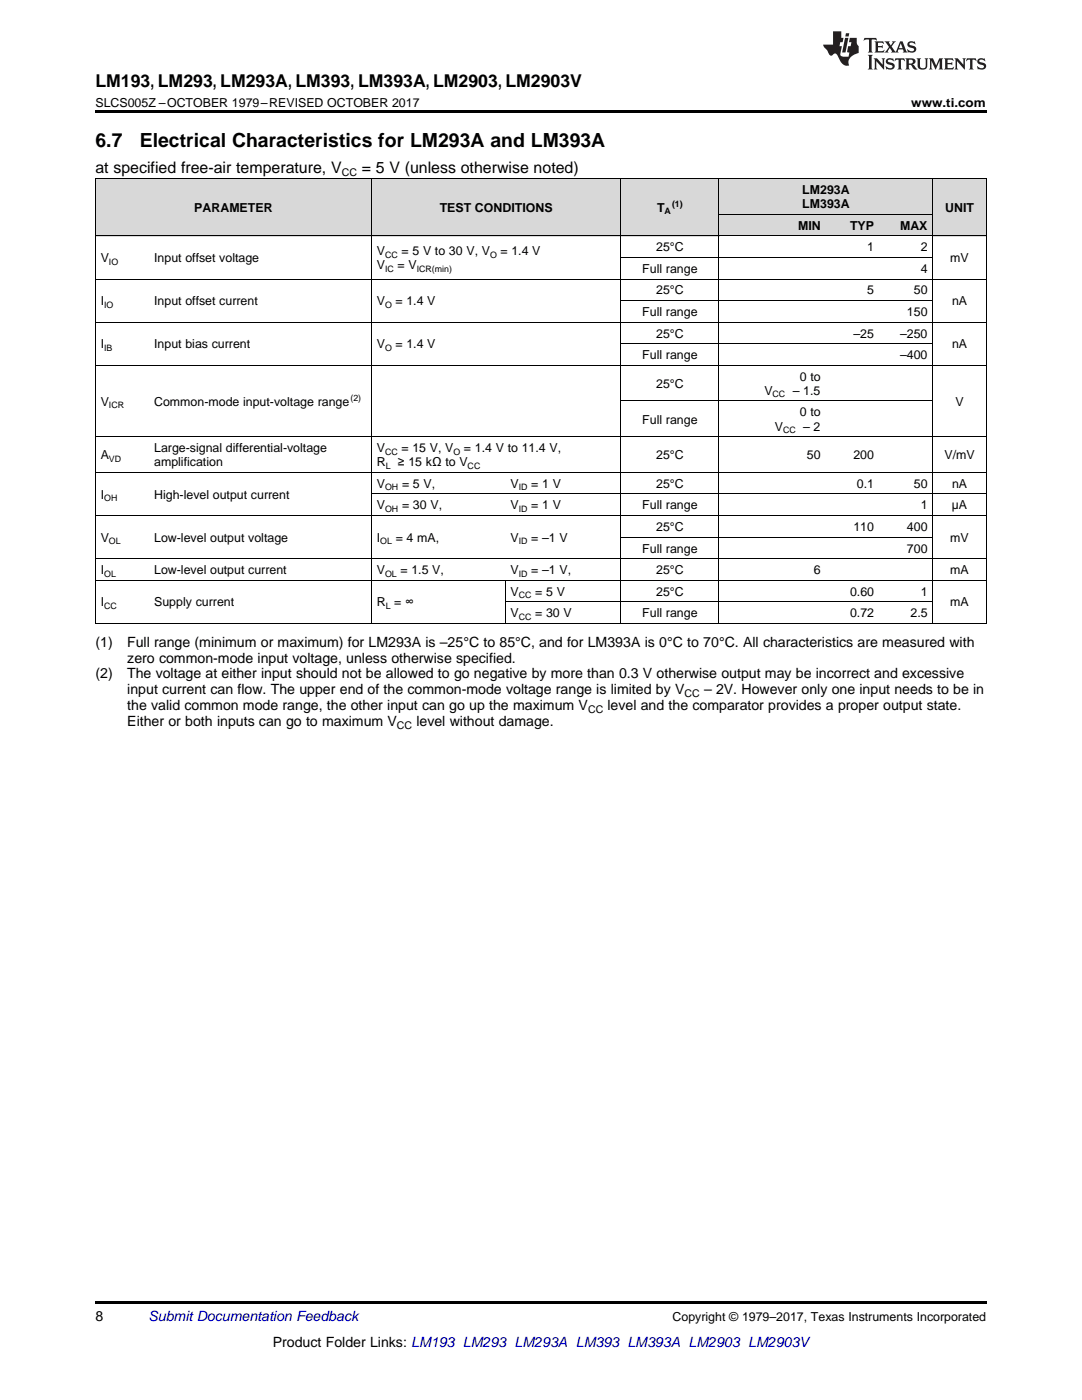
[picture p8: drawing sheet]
<svg xmlns="http://www.w3.org/2000/svg" width="216mm" height="279mm" viewBox="0 0 216 279" stroke-linecap="round" stroke-linejoin="round" font-family="sans-serif">
<defs><g id="words">
<g font-size="3.9">
<text x="19" y="29.3">6.7</text>
<text x="27.9" y="29.3">Electrical Characteristics for LM293A and LM393A</text>
</g>
<text font-size="3.5" x="19" y="17.3">LM193, LM293, LM293A, LM393, LM393A, LM2903, LM2903V</text>
<g font-size="3.2">
<text x="19" y="34.4">at specified free-air temperature, V</text>
<text x="72.2" y="34.4">= 5 V (unless otherwise noted)</text>
</g>
<g font-size="2.8">
<text x="19" y="129">(1)</text>
<text x="25.4" y="129">Full range (minimum or maximum) for LM293A is –25°C to 85°C, and for LM393A is 0°C to 70°C. All characteristics are measured with</text>
<text x="19" y="135.4">(2)</text>
<text x="25.4" y="135.4">The voltage at either input should not be allowed to go negative by more than 0.3 V otherwise output may be incorrect and excessive</text>
<text x="25.4" y="132.2">zero common-mode input voltage, unless otherwise specified.</text>
<text x="25.4" y="138.6">input current can flow. The upper end of the common-mode voltage range is limited by V</text>
<text x="25.4" y="141.7">the valid common mode range, the other input can go up the maximum V</text>
<text x="121.2" y="141.7">level and the comparator provides a proper output state.</text>
<text x="140.5" y="138.6">– 2V. However only one input needs to be in</text>
<text x="25.4" y="144.9">Either or both inputs can go to maximum V</text>
<text x="83.1" y="144.9">level without damage.</text>
<text x="19" y="263.6">8</text>
<text x="54.4" y="268.9">Product Folder Links: LM193 LM293 LM293A LM393 LM393A LM2903 LM2903V</text>
</g>
<text font-size="2.8" fill="#0000c8" x="29.6" y="263.6">Submit Documentation Feedback</text>
<g font-size="2.5">
<text x="19" y="21.4">SLCS005Z –OCTOBER 1979–REVISED OCTOBER 2017</text>
<text x="181.8" y="21.4">www.ti.com</text>
<text x="160.1" y="38.7">LM293A</text>
<text x="160.1" y="41.6">LM393A</text>
<text x="38.8" y="42.3">PARAMETER</text>
<text x="87.7" y="42.3">TEST CONDITIONS</text>
<text x="131.1" y="42.3">T</text>
<text x="159.2" y="45.9">MIN</text>
<text x="169.6" y="45.9">TYP</text>
<text x="179.6" y="45.9">MAX</text>
<text x="188.6" y="42.3">UNIT</text>
<text x="20.1" y="52.3">V</text>
<text x="30.8" y="52.3">Input offset voltage</text>
<text x="75.2" y="50.9">V</text>
<text x="75.2" y="53.7">V</text>
<text x="79.3" y="53.7">= V</text>
<text x="80.1" y="50.9">= 5 V to 30 V, V</text>
<text x="99.9" y="50.9">= 1.4 V</text>
<text x="131" y="50.2">25°C</text>
<text x="173" y="50.2">1</text>
<text x="183.7" y="50.2">2</text>
<text x="189.6" y="52.3">mV</text>
<text x="128.2" y="54.5">Full range</text>
<text x="131" y="58.8">25°C</text>
<text x="173" y="58.8">5</text>
<text x="182.4" y="58.8">50</text>
<text x="183.7" y="54.5">4</text>
<text x="20.1" y="60.9">I</text>
<text x="30.8" y="60.9">Input offset current</text>
<text x="75.2" y="60.9">V</text>
<text x="78.9" y="60.9">= 1.4 V</text>
<text x="128.2" y="63.1">Full range</text>
<text x="181" y="63.1">150</text>
<text x="190" y="60.9">nA</text>
<text x="20.1" y="69.5">I</text>
<text x="30.8" y="69.5">Input bias current</text>
<text x="75.2" y="69.5">V</text>
<text x="78.9" y="69.5">= 1.4 V</text>
<text x="128.2" y="71.7">Full range</text>
<text x="131" y="67.4">25°C</text>
<text x="170.3" y="67.4">–25</text>
<text x="179.6" y="67.4">–250</text>
<text x="179.6" y="71.7">–400</text>
<text x="190" y="69.5">nA</text>
<text x="131" y="77.4">25°C</text>
<text x="159.6" y="76">0 to</text>
<text x="20.1" y="81">V</text>
<text x="30.8" y="81">Common-mode input-voltage range</text>
<text x="152.5" y="78.8">V</text>
<text x="158.2" y="78.8">– 1.5</text>
<text x="159.6" y="83.1">0 to</text>
<text x="190.6" y="81">V</text>
<text x="128.2" y="84.5">Full range</text>
<text x="154.6" y="85.9">V</text>
<text x="160.3" y="85.9">– 2</text>
<text x="20.1" y="91.7">A</text>
<text x="30.8" y="90.2">Large-signal differential-voltage</text>
<text x="30.8" y="93.1">amplification</text>
<text x="75.2" y="90.2">V</text>
<text x="75.2" y="93.1">R</text>
<text x="79.4" y="93.1">≥ 15 kΩ to V</text>
<text x="80.1" y="90.2">= 15 V, V</text>
<text x="92.6" y="90.2">= 1.4 V to 11.4 V,</text>
<text x="131" y="91.7">25°C</text>
<text x="161" y="91.7">50</text>
<text x="170.3" y="91.7">200</text>
<text x="188.5" y="91.7">V/mV</text>
<text x="20.1" y="99.5">I</text>
<text x="30.8" y="99.5">High-level output current</text>
<text x="75.2" y="97.4">V</text>
<text x="75.2" y="101.7">V</text>
<text x="80.2" y="97.4">= 5 V,</text>
<text x="80.2" y="101.7">= 30 V,</text>
<text x="101.9" y="97.4">V</text>
<text x="101.9" y="101.7">V</text>
<text x="106" y="97.4">= 1 V</text>
<text x="106" y="101.7">= 1 V</text>
<text x="128.2" y="101.7">Full range</text>
<text x="131" y="97.4">25°C</text>
<text x="171" y="97.4">0.1</text>
<text x="182.4" y="97.4">50</text>
<text x="183.7" y="101.7">1</text>
<text x="189.9" y="101.7">µA</text>
<text x="190" y="97.4">nA</text>
<text x="131" y="106">25°C</text>
<text x="170.3" y="106">110</text>
<text x="181" y="106">400</text>
<text x="20.1" y="108.1">V</text>
<text x="30.8" y="108.1">Low-level output voltage</text>
<text x="75.2" y="108.1">I</text>
<text x="79" y="108.1">= 4 mA,</text>
<text x="101.9" y="108.1">V</text>
<text x="106" y="108.1">= –1 V</text>
<text x="128.2" y="110.3">Full range</text>
<text x="181" y="110.3">700</text>
<text x="189.6" y="108.1">mV</text>
<text x="20.1" y="114.6">I</text>
<text x="30.8" y="114.6">Low-level output current</text>
<text x="75.2" y="114.6">V</text>
<text x="79.9" y="114.6">= 1.5 V,</text>
<text x="101.9" y="114.6">V</text>
<text x="101.9" y="118.9">V</text>
<text x="106" y="114.6">= –1 V,</text>
<text x="106.8" y="118.9">= 5 V</text>
<text x="131" y="114.6">25°C</text>
<text x="131" y="118.9">25°C</text>
<text x="162.4" y="114.6">6</text>
<text x="169.6" y="118.9">0.60</text>
<text x="183.7" y="118.9">1</text>
<text x="189.6" y="114.6">mA</text>
<text x="20.1" y="121">I</text>
<text x="30.8" y="121">Supply current</text>
<text x="75.2" y="121">R = ∞</text>
<text x="101.9" y="123.2">V</text>
<text x="106.8" y="123.2">= 30 V</text>
<text x="128.2" y="123.2">Full range</text>
<text x="169.6" y="123.2">0.72</text>
<text x="181.7" y="123.2">2.5</text>
<text x="189.6" y="121">mA</text>
<text x="134.2" y="263.6">Copyright © 1979–2017, Texas Instruments Incorporated</text>
</g>
<g font-size="2.1">
<text x="68.2" y="35.1">CC</text>
<text x="117.3" y="142.3">CC</text>
<text x="136.6" y="139.1">CC</text>
<text x="79.2" y="145.5">CC</text>
</g>
<g font-size="1.8">
<text x="134.1" y="41.3">(1)</text>
<text x="132.6" y="42.8">A</text>
<text x="21.7" y="52.8">IO</text>
<text x="76.8" y="51.4">CC</text>
<text x="97.8" y="51.4">O</text>
<text x="76.8" y="54.2">IC</text>
<text x="83.1" y="54.2">ICR(min)</text>
<text x="20.8" y="61.4">IO</text>
<text x="76.8" y="61.4">O</text>
<text x="20.8" y="70">IB</text>
<text x="76.8" y="70">O</text>
<text x="21.7" y="81.5">ICR</text>
<text x="69.9" y="80">(2)</text>
<text x="154.2" y="79.3">CC</text>
<text x="156.2" y="86.4">CC</text>
<text x="21.7" y="92.1">VD</text>
<text x="76.8" y="90.7">CC</text>
<text x="77" y="93.6">L</text>
<text x="90.5" y="90.7">O</text>
<text x="93.3" y="93.6">CC</text>
<text x="20.8" y="100">OH</text>
<text x="76.8" y="97.9">OH</text>
<text x="103.5" y="97.9">ID</text>
<text x="76.8" y="102.2">OH</text>
<text x="103.5" y="102.2">ID</text>
<text x="21.7" y="108.6">OL</text>
<text x="75.9" y="108.6">OL</text>
<text x="103.5" y="108.6">ID</text>
<text x="20.8" y="115.1">OL</text>
<text x="76.8" y="115.1">OL</text>
<text x="103.5" y="115.1">ID</text>
<text x="103.5" y="119.4">CC</text>
<text x="20.8" y="121.5">CC</text>
<text x="77" y="121.5">L</text>
<text x="103.5" y="123.7">CC</text>
</g>
</g></defs>
<g fill="#d8d8d8">
<path d="M19 35.7h10.7v11.4h-10.7z"/>
<path d="M29.7 35.7h44.5v11.4h-44.5z"/>
<path d="M74.2 35.7h26.6v11.4h-26.6z"/>
<path d="M100.8 35.7h23.1v11.4h-23.1z"/>
<path d="M123.9 35.7h19.6v11.4h-19.6z"/>
<path d="M186.2 35.7h10.6v11.4h-10.6z"/>
<path d="M143.5 42.8h21.3v4.3h-21.3z"/>
<path d="M164.8 42.8h10.7v4.3h-10.7z"/>
<path d="M175.5 42.8h10.7v4.3h-10.7z"/>
<path d="M143.5 35.7h21.3v7.1h-21.3z"/>
<path d="M164.8 35.7h10.7v7.1h-10.7z"/>
<path d="M175.5 35.7h10.7v7.1h-10.7z"/>
</g>
<path d="M19 22h177.8v.5h-177.8zM19 124.4l.2 .1zM74 124.4l.2 .1zM100.7 124.4l.1 .1zM123.8 124.4l.1 .1zM143.4 124.4l.1 .1zM164.7 124.4l.1 .1zM175.4 124.4l.1 .1zM186.1 124.4l.1 .1zM196.7 124.4l.1 .1zM19 259.7h177.8v.5h-177.8z" fill="#000"/>
<g fill="none" stroke="#000" stroke-width=".2">
<path d="M19 35.6l177.8 .1v88.8M19.1 35.7v88.8M74.1 35.7v88.8M123.9 35.7v88.8M143.5 35.7v88.8M186.1 35.7v88.8M19 55.7h177.8M19 47.1h177.8M123.9 60h62.3M123.9 51.4h62.3M143.5 42.8h42.7M19 72.9h177.8"/>
<path d="M19 64.3h177.8M123.9 68.6h62.3M19 94.3h177.8M19 87.2h177.8M74.2 98.6h122.6M123.9 80h62.3M19 115.8h177.8M19 111.5h177.8M19 102.9h177.8M100.8 115.8v8.7M123.9 107.2h62.3M19 124.4h177.8"/>
<path d="M100.8 120.1h85.4"/>
</g>
<g fill="#231f20">
<path d="M172.5 7.6l-.1 .5 .4-.2h.6v.1v2.1l-.2 .4h.9l-.2-.4v-2.1l.1-.1h.5l.5 .2-.2-.5zM174.5 8.3l.2 .3v1.5l-.2 .4h1.8l.2-.6a1.04 1.04 0 0 1-1.3 .2v-.7h.6l.3 .2v-.6l-.3 .2h-.6v-.6l.8-.1 .4 .3-.2-.5zM176.5 8.3l.9 1.1-.9 1.1h.8l-.2-.2 .4-.7 .5 .7-.2 .2h1.5l-.2-.2 .2-.4h.9l.1 .4-.2 .2h1l-.3-.3-.7-1.9h-.5l-.9 2-.8-1 .9-1h-.8l.1 .3-.4 .5-.3-.6 .1-.2zM179.7 8.6l.4 1h-.7zM181.3 8.4a.63 .63 0 0 0-.2 .7 .63 .63 0 0 0 .6 .4l.6 .2 .1 .2a.75 .75 0 0 1-.7 .4 .75 .75 0 0 1-.6-.5l.1 .7 .1-.1a1.11 1.11 0 0 0 1.5-.6 1.13 1.13 0 0 0-1.2-.8l-.1-.4a1.04 1.04 0 0 1 1.2 .2l-.2-.5-.2 .1-.4-.2zM173.2 10.9l.2 .4v2.2l-.2 .4h1l-.3-.4v-2.2l.3-.4zM174.3 11.6l.3 .4v1.5l-.3 .4h.8l-.2-.4v-1.3l1.5 1.7v-1.9l.2-.4h-.7l.2 .4v.9l-1.1-1.3zM177 11.8a.62 .62 0 0 0-.2 .7 .62 .62 0 0 0 .6 .4l.6 .1 .1 .3a.76 .76 0 0 1-.7 .3 .76 .76 0 0 1-.7-.4l.2 .7 .1-.1a1.11 1.11 0 0 0 1.5-.6 1.13 1.13 0 0 0-1.2-.8l-.1-.4a1.04 1.04 0 0 1 1.2 .2l-.2-.6-.2 .1-.5-.1zM178.7 11.6l-.2 .6a.61 .61 0 0 1 .8-.3v1.6l-.2 .4h.9l-.2-.4v-1.6a.63 .63 0 0 1 .7 .3l-.1-.6zM180.6 11.6l.3 .4v1.5l-.3 .4h1l-.2-.2-.1-.8 .6 .2a.76 .76 0 0 0 1.2 .7l-1-1a.58 .58 0 0 0 .6-.5 .58 .58 0 0 0-.5-.6zM181.4 11.9h.1a.45 .45 0 0 1 .5 .1 .45 .45 0 0 1 .1 .5l-.8 .2zM182.9 11.6l.2 .2a2.17 2.17 0 0 0 .3 1.9 .99 .99 0 0 0 1.6-.6v-1.1l.2-.4h-.7l.2 .2a1.92 1.92 0 0 1-.2 1.8 .6 .6 0 0 1-.9-.5v-1.1l.2-.4zM185.4 11.6l.2 .4v1.5l-.2 .4h.7l-.2-.4v-1.4l.8 1.8 .8-1.8v1.4l-.2 .4h.9l-.2-.4v-1.5l.2-.4h-.8l-.6 1.5-.6-1.5zM188.4 11.6l.2 .4v1.5l-.2 .4h1.8l.1-.6a1.04 1.04 0 0 1-1.2 .1v-.6h.5l.4 .2v-.6l-.4 .2h-.5v-.7h.8l.3 .3-.1-.6zM190.5 11.6l.2 .4v1.5l-.2 .4h.7l-.2-.4v-1.3l1.5 1.7v-1.9l.2-.4h-.7l.2 .4v.9l-1.1-1.3zM192.9 11.6l-.1 .6a.61 .61 0 0 1 .7-.3l.1 1.6-.3 .4h1l-.3-.4 .1-1.6a.63 .63 0 0 1 .7 .3l-.1-.6zM195.2 11.8a.62 .62 0 0 0-.2 .7 .62 .62 0 0 0 .6 .4l.6 .1 .1 .3a.76 .76 0 0 1-.7 .3 .76 .76 0 0 1-.6-.4l.1 .7 .1-.1a1.11 1.11 0 0 0 1.6-.6 1.13 1.13 0 0 0-1.3-.8l-.1-.4a1.04 1.04 0 0 1 1.2 .2l-.1-.6-.2 .1-.5-.1z"/>
<path d="M166.2 6.3v2.6h-1.9v.4l.8 .9a.91 .91 0 0 0 1 .8 .56 .56 0 0 1 .5-.3 .56 .56 0 0 1 .5 .3l.4 .8a1.53 1.53 0 0 0 1.9 1.2 1.54 1.54 0 0 1 1-2.1l.9-.3v-1.4a1.52 1.52 0 0 1-.4-1.6h-1.3l-.2 .8h.5l-.2 .8h-.5l-.1 1v.2l.4 .1-.2 .8a1.93 1.93 0 0 1-1.6-.3l.3-1.8h-.5l.2-.8h.4l.2-.8h-.4v-1.3zM168.6 7.6l-.6 2.9h.7l.6-2.9zM168.8 6.6l-.1 .7h.6l.2-.7z"/>
</g>
<use href="#words"/>
</svg>
